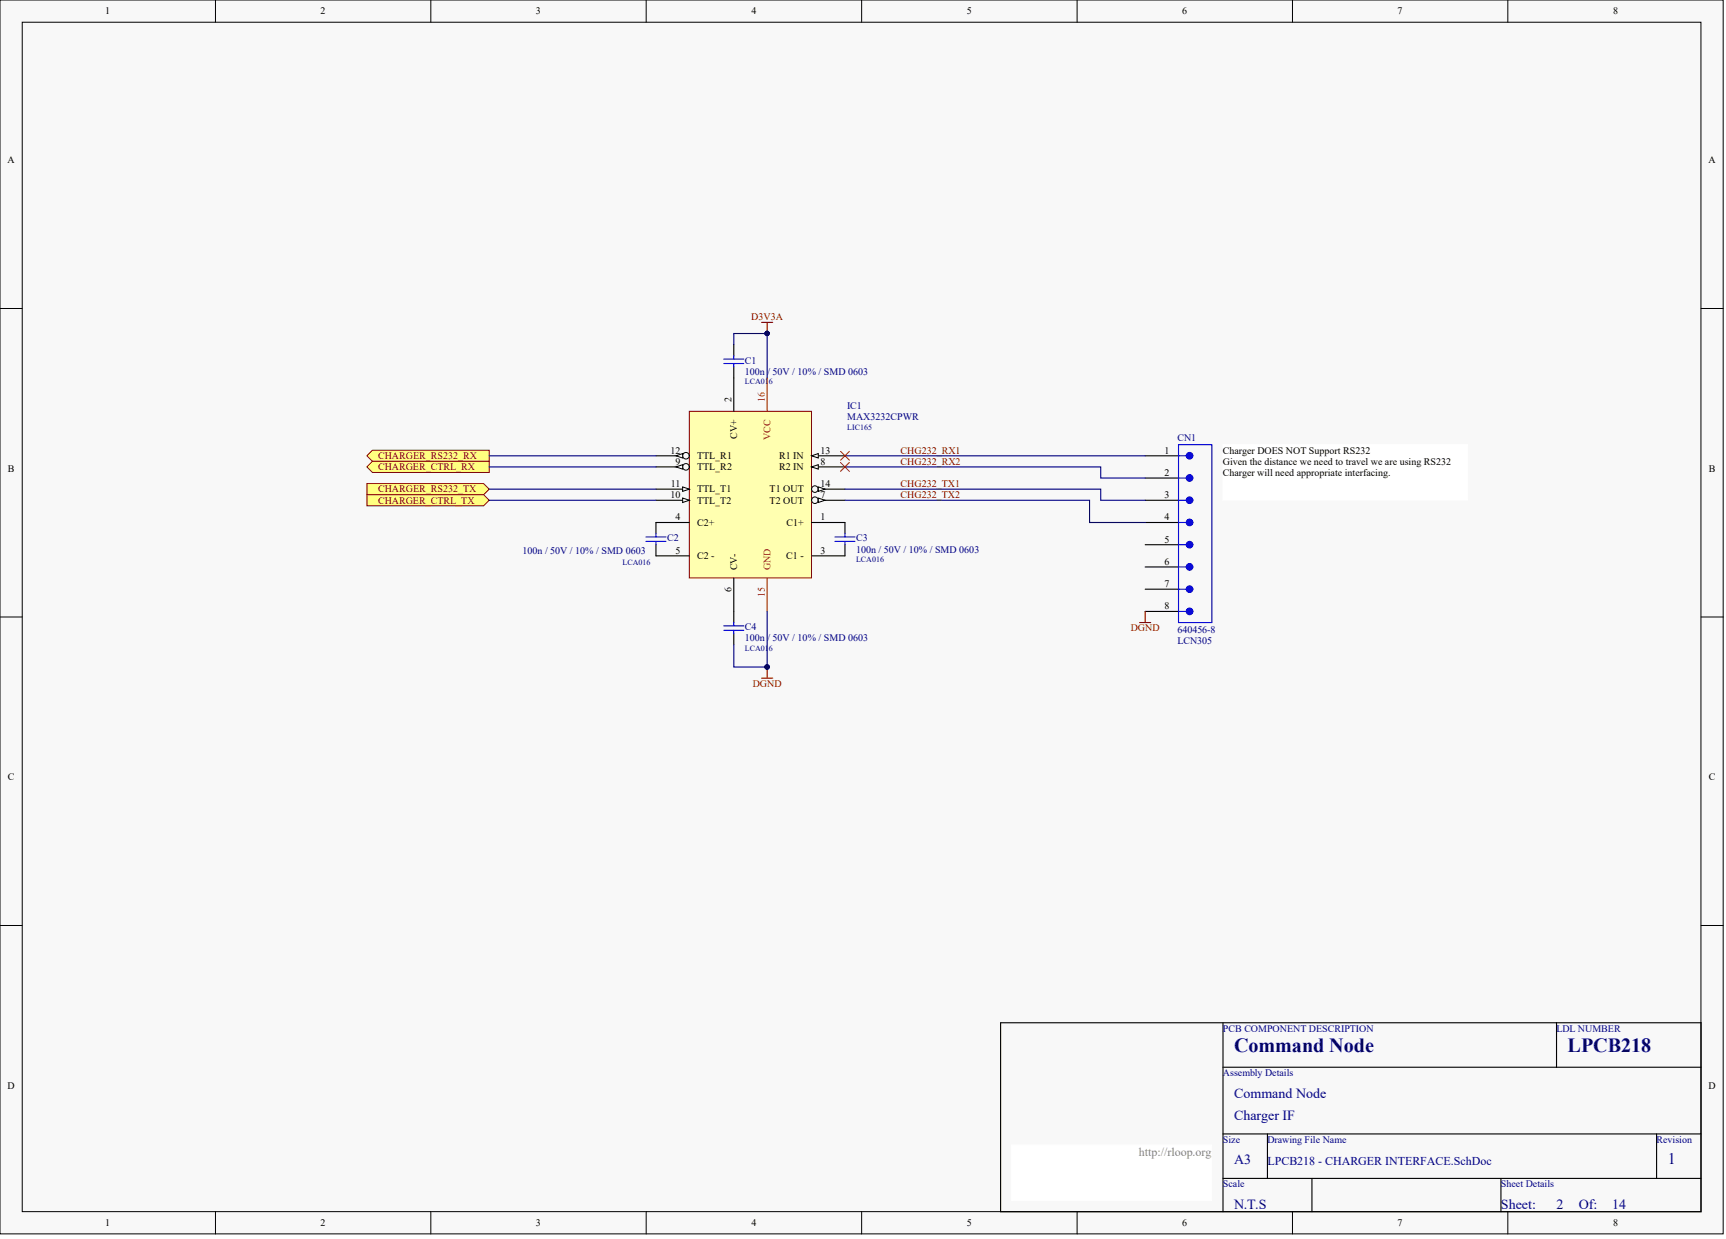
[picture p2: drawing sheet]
<svg xmlns="http://www.w3.org/2000/svg" width="656mm" height="471mm" viewBox="0 0 656 471" stroke-linecap="round" stroke-linejoin="round" font-family="sans-serif">
<defs><g id="words">
<g font-size="7.6" fill="#000080">
<text x="469.2" y="399.8">Command Node</text>
<text x="596" y="399.8">LPCB218</text>
</g>
<text font-size="6.1" fill="#000080" x="634" y="442.4">1</text>
<g font-size="5.3" fill="#000080">
<text x="469.2" y="417.2">Command Node</text>
<text x="469.2" y="425.7">Charger IF</text>
<text x="469.2" y="442.6">A3</text>
<text x="469.2" y="459.5">N.T.S</text>
<text x="570.6" y="459.5">Sheet:</text>
<text x="591.7" y="459.5">2</text>
<text x="600.2" y="459.5">Of:</text>
<text x="612.9" y="459.5">14</text>
</g>
<text font-size="4.6" fill="#808080" x="432.9" y="439.3">http://rloop.org</text>
<text font-size="4.6" fill="#000080" x="481.8" y="442.7">LPCB218 - CHARGER INTERFACE.SchDoc</text>
<g font-size="3.8">
<text x="40" y="5.5">1</text>
<text x="121.9" y="5.5">2</text>
<text x="203.8" y="5.5">3</text>
<text x="285.7" y="5.5">4</text>
<text x="367.6" y="5.5">5</text>
<text x="449.5" y="5.5">6</text>
<text x="531.3" y="5.5">7</text>
<text x="613.3" y="5.5">8</text>
<text x="2.8" y="62">A</text>
<text x="649.5" y="62">A</text>
<text x="278.1" y="153" transform="rotate(-90 278.1 153)">2</text>
<text x="280.2" y="166.7" transform="rotate(-90 280.2 166.7)">CV+</text>
<text x="254.9" y="172.4">12</text>
<text x="311.9" y="172.4">13</text>
<text x="442.7" y="172.4">1</text>
<text x="464.9" y="172.4">Charger DOES NOT Support RS232</text>
<text x="3" y="179.3">B</text>
<text x="256.8" y="176.6">9</text>
<text x="265" y="174.5">TTL_R1</text>
<text x="265" y="178.7">TTL_R2</text>
<text x="296.2" y="174.5">R1 IN</text>
<text x="296.2" y="178.7">R2 IN</text>
<text x="311.9" y="176.6">8</text>
<text x="464.9" y="176.6">Given the distance we need to travel we are using RS232</text>
<text x="649.6" y="179.3">B</text>
<text x="255" y="185.1">11</text>
<text x="311.9" y="185.1">14</text>
<text x="442.7" y="180.9">2</text>
<text x="464.9" y="180.9">Charger will need appropriate interfacing.</text>
<text x="254.9" y="189.3">10</text>
<text x="265" y="187.2">TTL_T1</text>
<text x="265" y="191.4">TTL_T2</text>
<text x="292.6" y="187.2">T1 OUT</text>
<text x="292.6" y="191.4">T2 OUT</text>
<text x="311.9" y="189.3">7</text>
<text x="442.7" y="189.3">3</text>
<text x="256.8" y="197.8">4</text>
<text x="311.9" y="197.8">1</text>
<text x="442.7" y="197.8">4</text>
<text x="265" y="199.9">C2+</text>
<text x="299" y="199.9">C1+</text>
<text x="442.7" y="206.2">5</text>
<text x="256.8" y="210.4">5</text>
<text x="265" y="212.6">C2 -</text>
<text x="298.9" y="212.6">C1 -</text>
<text x="311.9" y="210.4">3</text>
<text x="442.7" y="214.7">6</text>
<text x="280.2" y="216.8" transform="rotate(-90 280.2 216.8)">CV-</text>
<text x="278.1" y="225" transform="rotate(-90 278.1 225)">6</text>
<text x="442.7" y="223.1">7</text>
<text x="442.7" y="231.6">8</text>
<text x="3" y="296.6">C</text>
<text x="649.6" y="296.6">C</text>
<text x="2.8" y="413.8">D</text>
<text x="649.5" y="413.8">D</text>
<text x="40" y="466.1">1</text>
<text x="121.9" y="466.1">2</text>
<text x="203.8" y="466.1">3</text>
<text x="285.7" y="466.1">4</text>
<text x="367.6" y="466.1">5</text>
<text x="449.5" y="466.1">6</text>
<text x="531.3" y="466.1">7</text>
<text x="613.3" y="466.1">8</text>
</g>
<g font-size="3.8" fill="#800000">
<text x="285.6" y="121.7">D3V3A</text>
<text x="342.4" y="172.4">CHG232_RX1</text>
<text x="143.7" y="174.5">CHARGER_RS232_RX</text>
<text x="143.7" y="178.7">CHARGER_CTRL_RX</text>
<text x="342.4" y="176.6">CHG232_RX2</text>
<text x="342.4" y="185.1">CHG232_TX1</text>
<text x="143.7" y="187.2">CHARGER_RS232_TX</text>
<text x="143.7" y="191.4">CHARGER_CTRL_TX</text>
<text x="342.4" y="189.3">CHG232_TX2</text>
<text x="429.9" y="240">DGND</text>
<text x="286.1" y="261.1">DGND</text>
</g>
<g font-size="3.8" fill="#000080">
<text x="283.2" y="138.2">C1</text>
<text x="283.2" y="142.4">100n / 50V / 10% / SMD 0603</text>
<text x="322.1" y="155.5">IC1</text>
<text x="322.1" y="159.7">MAX3232CPWR</text>
<text x="447.6" y="167.8">CN1</text>
<text x="253.6" y="205.8">C2</text>
<text x="325.5" y="205.8">C3</text>
<text x="198.7" y="210.4">100n / 50V / 10% / SMD 0603</text>
<text x="325.5" y="210">100n / 50V / 10% / SMD 0603</text>
<text x="283.2" y="239.6">C4</text>
<text x="283.2" y="243.8">100n / 50V / 10% / SMD 0603</text>
<text x="447.6" y="244.7">LCN305</text>
<text x="447.6" y="240.4">640456-8</text>
<text x="464.9" y="392.1">PCB COMPONENT DESCRIPTION</text>
<text x="591.7" y="392.1">LDL NUMBER</text>
<text x="464.9" y="409">Assembly Details</text>
<text x="464.9" y="434.4">Size</text>
<text x="481.8" y="434.4">Drawing File Name</text>
<text x="629.8" y="434.4">Revision</text>
<text x="464.9" y="451.3">Scale</text>
<text x="570.6" y="451.3">Sheet Details</text>
</g>
<g font-size="3.8" fill="#f00">
<text x="290.8" y="153" transform="rotate(-90 290.8 153)">16</text>
<text x="292.9" y="167.2" transform="rotate(-90 292.9 167.2)">VCC</text>
<text x="292.9" y="216.8" transform="rotate(-90 292.9 216.8)">GND</text>
<text x="290.8" y="226.9" transform="rotate(-90 290.8 226.9)">15</text>
</g>
<g font-size="3" fill="#000080">
<text x="283.2" y="146">LCA016</text>
<text x="322.1" y="163.3">LIC165</text>
<text x="236.7" y="214.8">LCA016</text>
<text x="325.5" y="213.6">LCA016</text>
<text x="283.2" y="247.4">LCA016</text>
</g>
</g></defs>
<g fill="#f8f8f8" stroke="#000" stroke-width=".38">
<path d="M0 0h655.1v469h-655.1z"/>
<path d="M8.5 8.5h638.1v452.1h-638.1z"/>
</g>
<g fill="none" stroke="#000" stroke-width=".38">
<path d="M81.9 0v8.5M163.8 0v8.5M245.7 0v8.5M327.6 0v8.5M409.5 0v8.5M491.4 0v8.5M573.2 0v8.5M0 117.3h8.5M646.7 117.3h8.4M0 234.5h8.5M646.7 234.5h8.4M0 351.8h8.5"/>
<path d="M646.7 351.8h8.4M81.9 460.6v8.5M163.8 460.6v8.5M245.7 460.6v8.5M327.6 460.6v8.5M409.5 460.6v8.5M491.4 460.6v8.5M573.2 460.6v8.5"/>
</g>
<path d="M380.4 388.8h266.3v71.8h-266.3zM464.9 388.8v71.8M591.7 388.8v16.9M464.9 405.7h181.8M464.9 431h181.8M481.8 431v16.9M629.8 431v16.9M464.9 447.9h181.8M498.7 447.9v12.7M570.6 447.9v12.7" fill="none" stroke="#000" stroke-width=".42"/>
<path d="M384.6 435.2h76.1v21.1h-76.1z" fill="#fff" stroke="#fff" stroke-width=".38"/>
<path d="M262.1 156.4h46.4v63.3h-46.4z" fill="#ffffb0" stroke="#800000" stroke-width=".38"/>
<path d="M308.5 173.3h12.7" fill="none" stroke="#000" stroke-width=".42"/>
<path d="M308.5 173.3l2.6-.9v1.7z" fill="#f8f8f8" stroke="#000" stroke-width=".38"/>
<path d="M308.5 177.5h12.7" fill="none" stroke="#000" stroke-width=".42"/>
<path d="M308.5 177.5l2.6-.9v1.7z" fill="#f8f8f8" stroke="#000" stroke-width=".38"/>
<path d="M249.4 185.9h12.7" fill="none" stroke="#000" stroke-width=".42"/>
<path d="M259.5 185.1l2.6 .8-2.6 .9z" fill="#f8f8f8" stroke="#000" stroke-width=".38"/>
<path d="M249.4 190.2h12.7" fill="none" stroke="#000" stroke-width=".42"/>
<path d="M259.5 189.3l2.6 .9-2.6 .8z" fill="#f8f8f8" stroke="#000" stroke-width=".38"/>
<path d="M249.4 173.3h12.7" fill="none" stroke="#000" stroke-width=".42"/>
<circle cx="260.8" cy="173.2" r="1.25" fill="#f8f8f8" stroke="#000" stroke-width=".38"/>
<path d="M257 173.3l2.5-.9v1.7z" fill="#f8f8f8" stroke="#000" stroke-width=".38"/>
<path d="M249.4 177.5h12.7" fill="none" stroke="#000" stroke-width=".42"/>
<circle cx="260.8" cy="177.5" r="1.25" fill="#f8f8f8" stroke="#000" stroke-width=".38"/>
<path d="M257 177.5l2.5-.9v1.7z" fill="#f8f8f8" stroke="#000" stroke-width=".38"/>
<path d="M308.5 185.9h12.7" fill="none" stroke="#000" stroke-width=".42"/>
<circle cx="309.8" cy="185.9" r="1.25" fill="#f8f8f8" stroke="#000" stroke-width=".38"/>
<path d="M311.1 185.1l2.5 .8-2.5 .9z" fill="#f8f8f8" stroke="#000" stroke-width=".38"/>
<path d="M308.5 190.2h12.7" fill="none" stroke="#000" stroke-width=".42"/>
<circle cx="309.8" cy="190.1" r="1.25" fill="#f8f8f8" stroke="#000" stroke-width=".38"/>
<path d="M311.1 189.3l2.5 .9-2.5 .8z" fill="#f8f8f8" stroke="#000" stroke-width=".38"/>
<g fill="none" stroke="#000" stroke-width=".42">
<path d="M279 131v4.2M279 139.4v17M435.3 173.3h12.7M262.1 198.6h-12.7v4.2M308.5 198.6h12.7v4.2M435.3 198.6h12.7M435.3 181.7h12.7M435.3 190.2h12.7M249.4 207.1v4.2h12.7M279 219.7v16.9M321.2 207.1v4.2h-12.7M435.3 215.5h12.7"/>
<path d="M435.3 207.1h12.7M435.3 224h12.7M435.3 232.4h12.7M279 240.9v4.2"/>
</g>
<path d="M291.6 143.7v12.7M291.6 219.7v12.7" fill="none" stroke="#f00" stroke-width=".42"/>
<g fill="none" stroke="#00f" stroke-width=".42">
<path d="M275.2 138.2h7.6M275.2 136.5h7.6M279 135.2v1.3M279 138.2v1.2M448 169h12.7v67.6h-12.7zM448 173.3h3M448 181.7h3M448 190.2h3M448 198.6h3M245.6 205.8h7.6M245.6 204.1h7.6M249.4 202.8v1.3"/>
<path d="M249.4 205.8v1.3M317.4 205.8h7.6M317.4 204.1h7.6M321.2 202.8v1.3M321.2 205.8v1.3M448 215.5h3M448 207.1h3M275.2 239.6h7.6M275.2 237.9h7.6M279 236.6v1.3M279 239.6v1.3M448 224h3"/>
<path d="M448 232.4h3"/>
</g>
<path d="M289.5 122.5h4.3M291.6 122.5v4.3M433.2 236.6h4.3M435.3 232.4v4.2M289.5 257.8h4.3M291.6 253.5v4.3" fill="none" stroke="#800000" stroke-width=".42"/>
<g fill="#000080" stroke="#000080" stroke-width=".38">
<circle cx="291.6" cy="126.8" r=".82"/>
<circle cx="291.6" cy="253.5" r=".82"/>
</g>
<path d="M279 131v-4.2h12.6v16.9M321.2 177.5h97.2v4.2h16.9M321.2 173.3h114.1M321.2 185.9h97.2v4.3h16.9M321.2 190.2h93v8.4h21.1M291.6 232.4v21.1h-12.6v-8.4" fill="none" stroke="#000080" stroke-width=".42"/>
<g fill="#00f" stroke="#00f" stroke-width=".42">
<circle cx="452.2" cy="181.7" r="1.25"/>
<circle cx="452.2" cy="173.2" r="1.25"/>
<circle cx="452.2" cy="190.1" r="1.25"/>
<circle cx="452.2" cy="198.6" r="1.25"/>
<circle cx="452.2" cy="215.5" r="1.25"/>
<circle cx="452.2" cy="207" r="1.25"/>
<circle cx="452.2" cy="223.9" r="1.25"/>
<circle cx="452.2" cy="232.4" r="1.25"/>
</g>
<path d="M464.9 169h93v21.1h-93z" fill="#fff" stroke="#fff" stroke-width=".38"/>
<g fill="#ffff80" stroke="#800000" stroke-width=".38">
<path d="M139.5 183.8h44.4l2.1 2.1-2.1 2.1h-44.4z" fill-rule="evenodd"/>
<path d="M139.5 188h44.4l2.1 2.2-2.1 2.1h-44.4z" fill-rule="evenodd"/>
<path d="M139.5 173.3l2.1-2.2h44.4v4.3h-44.4z" fill-rule="evenodd"/>
<path d="M139.5 177.5l2.1-2.1h44.4v4.2h-44.4z" fill-rule="evenodd"/>
</g>
<path d="M186 173.3h63.4M186 177.5h63.4M186 185.9h63.4M186 190.2h63.4" fill="none" stroke="#000080" stroke-width=".42"/>
<path d="M319.5 171.6l3.4 3.3M319.5 175.8l3.4 3.4M322.9 171.6l-3.4 3.3M322.9 175.8l-3.4 3.4" fill="none" stroke="#f00" stroke-width=".38"/>
<use href="#words"/>
</svg>
